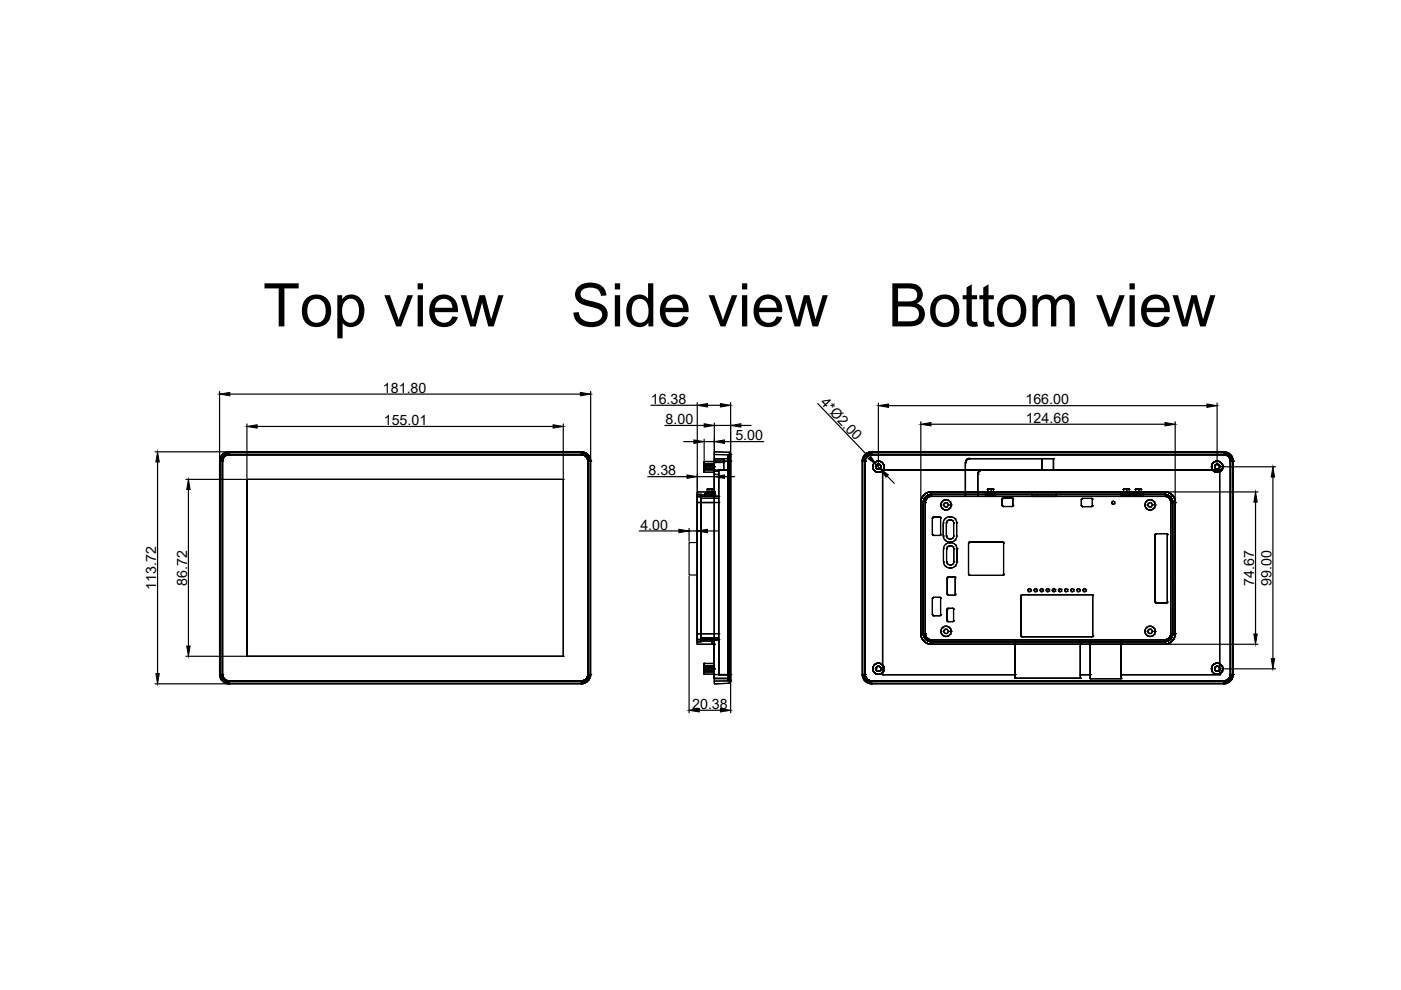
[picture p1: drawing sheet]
<svg xmlns="http://www.w3.org/2000/svg" width="297mm" height="210mm" viewBox="0 0 297 210" stroke-linecap="round" stroke-linejoin="round" font-family="sans-serif">
<defs><g id="words">
<g font-size="12.8">
<text x="55.8" y="69.2">Top view</text>
<text x="121" y="69.2">Side view</text>
<text x="188.3" y="69.2">Bottom view</text>
</g>
<g font-size="3">
<text x="81.2" y="83.2">181.80</text>
<text x="138" y="85.6">16.38</text>
<text x="141.1" y="89.9">8.00</text>
<text x="173.8" y="85.5" transform="rotate(46 173.8 85.5)">4*Ø2.00</text>
<text x="217.4" y="85.7">166.00</text>
<text x="217.5" y="89.7">124.66</text>
<text x="81.4" y="90.1">155.01</text>
<text x="155.9" y="93.3">5.00</text>
<text x="137.5" y="100.7">8.38</text>
<text x="135.8" y="112.3">4.00</text>
<text x="33.1" y="125.1" transform="rotate(-90 33.1 125.1)">113.72</text>
<text x="39.7" y="124.2" transform="rotate(-90 39.7 124.2)">86.72</text>
<text x="265.9" y="124.2" transform="rotate(-90 265.9 124.2)">74.67</text>
<text x="269.6" y="124.2" transform="rotate(-90 269.6 124.2)">99.00</text>
<text x="146.8" y="150.3">20.38</text>
</g>
</g></defs>
<!-- layer: 0 -->
<g fill="none" stroke="#000" stroke-width=".25">
<path d="M32.9 95.8h15.4M33.4 98v44.8M46.6 97.8a1.98 1.98 0 0 1 1.9-2 1.99 1.99 0 0 0-1.9 2M46.6 97.8h.1M46.6 97.8l.1 45.2zM46.6 97.8h.5M46.6 83v14.5M46.6 97.8v45.2M46.7 97.8h.4v45.2h-.4zM46.7 97.8h.1M46.8 96.8l.5 .2M47.1 97.8h.1"/>
<path d="M47.1 97.8v45.2M47.2 97.8h.1M47.2 97.8v45.2v-45.2M47.2 97.8v45.2M47.4 97.1h.1M47.5 96l.3 .5M47.9 96.6h.1M48.5 95.9h.1M48.5 96.3h.1M48.5 95.9h74.8v.4h-74.8zM48.5 96.4h.1M48.5 95.8l74.8 .1z"/>
<path d="M48.5 95.8h.1M48.5 95.8h74.8M48.5 96.3h74.8M48.5 96.4h74.8M48.5 95.8v.5M48.5 96.3a1.43 1.43 0 0 0-1.4 1.5M48.5 95.9a1.87 1.87 0 0 0-1.8 1.9M48.5 96.3a1.49 1.49 0 0 0-1.5 1.5M48.5 96.2a1.56 1.56 0 0 0-1.5 1.6M48.5 96.1a1.62 1.62 0 0 0-1.6 1.7M48.5 96.1a1.68 1.68 0 0 0-1.7 1.7M48.5 96a1.75 1.75 0 0 0-1.7 1.8"/>
<path d="M48.5 95.9a1.81 1.81 0 0 0-1.8 1.9M48.5 96.4a1.34 1.34 0 0 0-1.3 1.4M48.5 95.9a1.89 1.89 0 0 0-1.9 1.9M48.5 95.8a1.92 1.92 0 0 0-1.9 2M48.5 95.8a1.94 1.94 0 0 0-1.9 2M48.7 83.6h74.3M52.4 89.9v11.5M54.5 90.4h62.8M119.4 89.9v11.5M123.3 96.3h.1M123.3 95.9h.1M123.3 95.8h.1"/>
<path d="M123.3 96.4h.1M123.3 96.4h-74.8h74.8M123.3 95.8v.5M123.3 95.9a1.87 1.87 0 0 1 1.8 1.9M123.3 95.8a1.98 1.98 0 0 1 2 2M123.3 96.3a1.43 1.43 0 0 1 1.4 1.5M123.3 96.3a1.49 1.49 0 0 1 1.5 1.5M123.3 96.2a1.56 1.56 0 0 1 1.5 1.6M123.3 96.1a1.62 1.62 0 0 1 1.6 1.7M123.3 96.1a1.68 1.68 0 0 1 1.7 1.7M123.3 96a1.75 1.75 0 0 1 1.7 1.8M123.3 95.9a1.81 1.81 0 0 1 1.8 1.9"/>
<path d="M123.3 95.9a1.89 1.89 0 0 1 1.9 1.9M123.3 95.8a1.9 1.9 0 0 1 1.9 2 1.95 1.95 0 0 0-1.9-2zM123.3 96.4a1.34 1.34 0 0 1 1.3 1.4M123.9 96.6h.1M124.2 96l-.2 .5M124.4 97.1h.1M124.6 97.8h.1M124.6 97.8v45.2M124.7 97.8h.4v45.2h-.4zM124.7 97.8h.1M124.7 97.8h.5M124.7 97.8v45.2"/>
<path d="M125 96.8l-.5 .2M125.1 97.8h.1M125.1 97.8l.1 45.2zM125.2 97.8h.1M125.2 83v14.5M125.2 97.8v45.2M138 85.9h9.8M141 90.2h8.3M145 93.6h2.1M147.8 85.4v18.6M149.3 98.4v1.1zM149.3 97.8v2.4z"/>
<path d="M149.3 99h.1M149.3 99h2.2M149.3 98.5h2.2M149.3 98.7h2.2M149.3 99.3h2.2M149.3 99.5h2.2M149.3 97.8h2.2M149.3 98.3h2.2M149.3 99.7h2.2M149.3 93.1v4.4M149.3 93.6h2.2M150 85.9h2.7"/>
<path d="M151.5 97.8v47.2zM151.5 95.8v2zM151.5 97.8v2.4zM151.5 98.4v1.1zM151.5 99.7h.9v.9h-.9M151.5 97.2h2v.9h-2M151.5 99.7l.9-.1v43.4v-7.3M151.5 97.2h2.8v2.4h-1.9M151.5 97.8h.1M151.5 95.8h.1M151.5 99.7h.1M151.5 97.2h.1"/>
<path d="M151.5 98.1h.1M151.5 99h.1M151.5 97.8h3.4M151.5 95.8l3.2 .1M151.5 96.4h3.2M151.5 99.9h.9M151.5 89.7v7.8h2M151.5 90.2h3.4M152.4 99.6v43.4v-7.3M152.4 99.7h.1M152.4 99.6h.1M153.5 98.1v1.5h-1.1v5.7"/>
<path d="M153.5 97.2v2.4M153.5 97.2h.8v2.4h-.8M153.5 97.2h.1M153.5 98.1h.1M153.5 99.6h.1M153.6 93.6h8.3M154.3 97.2h.1M154.3 99.6h-1.9h1.9M154.3 96.4v47.9zM154.3 99.6h.1M154.3 97.8h.1M154.3 96.4h.1"/>
<path d="M154.7 95.9v49l.2-.4-.2 .4v-1.9h.2v1.5v-1.5h-.2v-45.2h.2v45.2v-45.2h-.2v-1.9l.2 .4v1.5v-1.5zM154.7 95.9h.1M154.7 97.8h.1M154.9 96.3h.1M154.9 96.4v47.9zM154.9 96.4h-.6h.6M154.9 96.7l-.2-.3 .2 .3M154.9 96.8h-.6h.6M154.9 97.8h.1M154.9 96.4h.1M154.9 85.4v10.8M157.1 90.2h2.1"/>
<path d="M173.4 85.6l10.9 11.4M182.8 97.8h.1M182.8 97.8l.1 45.2zM182.8 97.8v45.2M182.8 97.8h.6M182.9 97.8h.5v45.2h-.5zM182.9 97.8h.1M183.1 96.8l.4 .2M183.4 97.8h.1M183.4 97.8v45.2M183.4 96.4l.9-.5h.5a1.89 1.89 0 0 0-1.9 1.9v-.6zM183.4 97.8v45.2v-45.2"/>
<path d="M183.6 97.1h.1M183.8 96l.3 .5M184.1 96.6h.1M184.8 95.8h.1M184.8 95.9h.1M184.8 96.3h.1M184.8 95.9h74.7v.4h-74.7zM184.8 96.4h.1M184.8 95.8l74.7 .1zM184.8 95.8h74.7M184.8 95.8v.5M184.8 96.3h74.7"/>
<path d="M184.8 96.4h74.7M184.8 95.8a1.98 1.98 0 0 0-2 2M184.8 96.3a1.43 1.43 0 0 0-1.4 1.5M184.8 95.9a1.87 1.87 0 0 0-1.9 1.9M184.8 96.3a1.49 1.49 0 0 0-1.5 1.5M184.8 96.2a1.56 1.56 0 0 0-1.6 1.6M184.8 96.1a1.62 1.62 0 0 0-1.6 1.7M184.8 96.1a1.68 1.68 0 0 0-1.7 1.7M184.8 96a1.75 1.75 0 0 0-1.8 1.8M184.8 95.9a1.81 1.81 0 0 0-1.8 1.9M184.8 96.4a1.34 1.34 0 0 0-1.4 1.4M185 99h.1"/>
<path d="M185.5 99.9h.1M185.5 98h.1M185.7 99h.1M185.9 98.6l.7 .8M185.9 99.4h.1M185.9 98.5h.1M186.2 85.5v13.2M186.3 99.5h.1M186.3 98.4h.1M186.5 97.8h.1M186.7 99.2h.1M186.7 98.7h.1"/>
<path d="M187.1 99.6h.1M187.1 99.6h33.8zM187.1 99.6h33.8v-2.4h2.5v2.4h35.2v43.4h-21v.9h-6.5v-.9h-2v.8h-13.9v-.8h-28.1zM187.1 99.6v43.4v-43.4M187.3 99.5h.1M187.3 98.5h.1M188.4 86h67.5M195.2 89.4v16.9M197.4 90h49.6M204.7 98.1v6.2h-7.2M204.7 98.1h.1M204.7 98.1v7.2z"/>
<path d="M204.7 99.6h.1M204.8 97.7h.1M205.1 97.3h.1M205.6 97.2h17.8v2.5h-15.2M205.6 97.2h.1M205.6 97.2h17.8zM205.6 97.2h15.3M205.6 97.2a.86 .86 0 0 0-.9 .9M207.7 99.8h.1M208.2 99.7h.1M208.2 99.7h15.2M208.2 99.7a.86 .86 0 0 0-.9 .8"/>
<path d="M220.9 97.2v2.4h-16.2v-1.5M220.9 99.6h.1M220.9 99.6v-2.4v2.4M220.9 97.2h.1M223.4 97.2h.1M223.4 99.7h.1M223.4 99.7l35.2-.1v43.4h-21v-7.3h9.3M223.4 99.6h.1M223.4 97.2v2.5zM223.4 99.7h-15.2h15.2M223.4 99.6h35.2zM249.2 89.4v16.9"/>
<path d="M256.9 99h.1M257.3 99.9h.1M257.3 98h.1M257.5 99h.1M257.7 99.4h.1M257.7 98.5h.1M258 85.5v13.2M258.2 99.5h.1M258.2 98.4h.1M258.3 97.8h.1M258.3 99h12.1M258.5 99.2h.1"/>
<path d="M258.5 98.7h.1M258.6 99.6h.1M259.1 99.5h.1M259.1 98.5h.1M259.5 95.8h.1M259.5 96.3h.1M259.5 95.9h.1M259.5 96.4h.1M259.5 96.4h-74.7h74.7M259.5 95.8v.5M259.5 96.3a1.43 1.43 0 0 1 1.4 1.5M259.5 96.3a1.49 1.49 0 0 1 1.5 1.5"/>
<path d="M259.5 96.2a1.56 1.56 0 0 1 1.6 1.6M259.5 96.1a1.62 1.62 0 0 1 1.6 1.7M259.5 96.1a1.68 1.68 0 0 1 1.7 1.7M259.5 96a1.75 1.75 0 0 1 1.7 1.8M259.5 95.9a1.81 1.81 0 0 1 1.8 1.9M259.5 95.9a1.8 1.8 0 0 1 1.9 1.9 1.89 1.89 0 0 0-1.9-1.9zM259.5 96.4a1.34 1.34 0 0 1 1.3 1.4M259.5 95.8a1.98 1.98 0 0 1 2 2M259.5 95.9a1.87 1.87 0 0 1 1.9 1.9M260.2 96.6h.1M260.5 96l-.3 .5M260.7 97.1h.1"/>
<path d="M260.8 97.8h.1M260.8 97.8v45.2M260.9 97.8h.5v45.2h-.5zM260.9 97.8h.1M260.9 97.8h.6M260.9 97.8v45.2M261.2 96.8l-.5 .2M261.4 97.8h.1M261.4 97.8l.1 45.2zM261.5 97.8h.1M261.5 97.8v45.2M39.4 101.6h12.7"/>
<path d="M39.9 103.8v33.2M52.4 101.6v37.5v-37.5h67zM52.4 101.6h.1M119.4 101.6v37.5v-37.5M119.4 101.6h.1M135.5 112.6h8.4M137.3 101.1h8.4M146.1 112v2.8M146.1 112.6h1.7M147.8 104.3v32.3zM147.8 104.3h.1M147.8 104.8v1.7z"/>
<path d="M147.8 106.5v29.6v-29.6h.8M147.8 104.8h.8h-.8M147.8 106.5h3.7v27.8M147.8 104.3h3.7v2.2M147.8 105.3h.8h-.8M147.8 106.5h.1M147.8 104.8h.1M147.8 115h-1.7v6.9h1.7M147.8 104.3h3.7M147.8 106.5h3.7M147.8 105h3.7M147.8 104.3v32.3"/>
<path d="M147.8 101.1h3.7M148.6 104.8v31.3zM148.6 105.3h.1M148.6 106.5h3.8v27.8h-3.8M148.6 106.5h3.8v27.9M148.6 104.8h.1M148.6 106.5h.1M148.6 105.6h3.8M149.3 100.1h2.2M149.4 105.3h2.2zM149.4 104.6h2.2h-2.2v.7zM149.4 104.6h2.2h-2.2v.7"/>
<path d="M149.4 105.3h.1M149.4 104.6h.1M149.4 105.2h2.3zM149.4 104.6h2.3zM149.4 104.7h2.2zM149.5 104.7v.2M149.5 105.1h2zM149.6 105.3v-.7v.7M149.7 105.1h1.7zM149.7 104.9l.1 .2M149.8 104.3h1.4h-1.4v.3h1.4h-1.4h1.4h-1.4v-.3h1.4h-1.4h1.4h-1.4v.3h1.4h-1.4M149.8 104.6h.1"/>
<path d="M149.8 104.3h.1M149.9 103.8h1.3zM149.9 104.7h1.3zM150 103.6h1zM150 112.6h2.2M150 103.6l-.1 .2v1.1M150.2 103.6l-.1 1.1M150.5 104.9h1.1M150.5 104.9h-1.1h2.2M150.5 103.6h.1M150.5 103.8h.1M150.5 104.7h.1"/>
<path d="M150.5 104.9h.1M150.5 103.6v1.3M150.6 105.3h.8h-.8M150.6 104.3h.8h-.8v1zM150.6 104.3h.1M150.6 105.3h.1M150.8 103.6l.1 1.1M150.9 104.6v.7M150.9 104.9l-.1 .2M151 103.6l.1 .2v1.5M151.1 104.3h.1M151.1 105.3h.1"/>
<path d="M151.2 104.7v.2M151.4 105.1h.1M151.4 104.3v1v-1M151.4 105.3h.1M151.5 104.3v-7.1v46.7v-7.3M151.5 104.3h-.4v1M151.5 106.5h.1M151.5 104.3h.1M151.5 100.6h.1M151.5 100.5v3.5M151.6 104.7v.2M151.6 104.9h.1"/>
<path d="M151.6 104.9l-.2 .2M152.4 105.3h-3.8h3.8v1.2M152.4 105.3v1.2M152.4 106.5h.1M152.4 105.3h.1M152.4 100.6h.1M152.4 100.6v4.7M153.6 101.1h2.2M186.5 100.1h.1M188.1 100.9l1.5 1.6M195.2 106.5h.1M195.2 106.5v27.9v-27.9"/>
<path d="M195.2 106.5v27.9M195.5 105.4h.1M195.7 106.5h.1M195.7 106.5v27.9M195.8 106.5v27.9zM195.8 106.5h.1M196 105.7h.1M196.2 106.5h.1M196.2 106.5v27.9M196.3 105.4h.1M196.3 105.9h.1M196.3 104.6h.1"/>
<path d="M196.6 105h.1M196.8 105.4h.1M197.5 104.8h.1M197.5 105.3h.1M197.5 104.3h.1M197.5 104.8h49.4h-49.4M197.5 105.3h49.4zM197.5 104.3h49.4zM197.5 104.9h49.4zM197.5 104.9h.1M197.5 104.8h49.4M197.5 105.3h49.4"/>
<path d="M197.5 104.3h49.4M197.5 104.3a2.25 2.25 0 0 0-2.3 2.2M197.5 104.9a1.68 1.68 0 0 0-1.7 1.6M197.5 104.8a1.73 1.73 0 0 0-1.7 1.7M197.5 105.2a1.3 1.3 0 0 0-1.3 1.3M197.7 109.8v3.5zM197.7 109.8h.1M197.7 113.3h.1M197.7 113.3l.2 .2M197.7 109.7h.1M197.7 113.5h.1M197.9 113.5h1.3h-1.3"/>
<path d="M197.9 109.6h1.3zM197.9 113.5h.1M197.9 109.6h.1M197.9 109.6l-.2 .2M199.2 109.6h.1M199.2 113.5h.1M199.2 109.6l.2 .2M199.4 113.5h.1M199.4 109.7h.1M199.4 109.8v3.5zM199.4 113.3h.1M199.4 109.8h.1"/>
<path d="M199.4 113.3l-.2 .2M199.5 107.1h.1M199.7 107.7h.1M199.7 106.4h.1M200 113.7h.1M200 113.7v-2.8v2.8M200 110.9h.1M200 113.6a1.28 1.28 0 0 0 1.3 1.3M200 119.1h.1M200 119.1v-2.7v2.7M200 116.4h.1M200.1 119.1a1.28 1.28 0 0 0 1.2 1.3"/>
<path d="M200.2 107.3h.1M200.2 106.8h.1M200.2 108.1h.1M200.2 106h.1M200.4 114.5h.1M200.4 110h.1M200.4 115.5h.1M200.6 113.7h.1M200.6 110.9v2.8M200.6 110.9h.1M200.7 113.6a.62 .62 0 0 0 .6 .7M200.7 119.1h.1"/>
<path d="M200.7 116.4v2.7M200.7 116.4h.1M200.7 119.1a.62 .62 0 0 0 .6 .7M200.7 107.5h.1M200.7 106.6h.1M200.8 110.4h.1M200.8 114.1h.1M200.9 119.6h.1M200.9 115.9h.1M200.9 108.1h.1M200.9 106h.1M201 107.1h.1"/>
<path d="M201.3 109.6h.1M201.3 109.6h.3h-.3M201.3 110.3h.3M201.3 114.3h.3M201.3 110.3h.1M201.3 114.3h.1M201.3 114.9h.1M201.3 109.6a1.28 1.28 0 0 0-1.3 1.3M201.3 110.2a.62 .62 0 0 0-.6 .7M201.3 115.1h.1M201.3 115.1h.3h-.3M201.3 119.8h.3"/>
<path d="M201.3 115.7h.1M201.3 115.7h.3M201.3 119.8h.1M201.3 115.1a1.28 1.28 0 0 0-1.2 1.3M201.3 115.7a.62 .62 0 0 0-.6 .7M201.5 107.7h.1M201.5 106.4h.1M201.6 114.9h-.3h.3M201.6 114.3h.1M201.6 110.3h.1M201.6 109.6h.1M201.6 114.9h.1"/>
<path d="M201.6 109.6a1.28 1.28 0 0 1 1.2 1.3M201.6 110.2a.62 .62 0 0 1 .6 .7M201.6 119.8h.1M201.6 115.7h.1M201.6 115.1h.1M201.6 115.1a1.28 1.28 0 0 1 1.3 1.3M201.6 115.7a.62 .62 0 0 1 .6 .7M201.6 107.1h.1M202 110.4h.1M202 114.1h.1M202 119.6h.1M202 115.9h.1"/>
<path d="M202.2 110.9h.1M202.2 110.9v2.8M202.2 113.7h.1M202.2 113.6a.62 .62 0 0 1-.6 .7M202.2 116.4h.1M202.2 119.1h.1M202.2 116.4v2.7M202.2 119.1a.62 .62 0 0 1-.6 .7M202.5 110h.1M202.5 114.5h.1M202.5 115.5h.1M202.8 110.9h.1"/>
<path d="M202.8 110.9v2.8v-2.8M202.8 113.7h.1M202.8 113.6a1.28 1.28 0 0 1-1.2 1.3M202.9 116.4h.1M202.9 116.4v2.7v-2.7M202.9 119.1a1.28 1.28 0 0 1-1.3 1.3M202.9 119.1h.1M204.7 105.3h.1M204.7 104.3h.1M204.7 104.3h2.6v1h-2.6zM204.7 105.3v-5.7h-17.6v43.4h28.1v-7.3h-17.7M205.3 115.2v6.6z"/>
<path d="M205.3 115.2h.1M205.4 115h.1M205.6 114.9h.1M205.6 114.9l-.3 .3M207.3 105.3h.1M207.3 100.6v3.7h39.6M207.3 100.6h.1M207.3 104.3h.1M207.3 100.6v4.7zM207.3 100.6v4.7h39.6M207.4 100.1h.1M208.8 105.3h2.3z"/>
<path d="M208.8 104.6h2.3zM208.9 104.9l.2 .2M208.9 105.1h2.1zM209.1 105.1h1.7zM209.1 104.9v-.2v.2M209.3 104.3h1.4zM209.3 104.7h1.3zM209.3 104.9l.2 .2M209.4 104.7v-.9v.9M209.5 103.6h1zM209.5 103.6l-.1 .2 .1-.2M210 105.3h.1"/>
<path d="M210 104.3h.1M210 104.9h.1M210 105.1h.1M210.1 103.6l.1 1.1zM210.3 104.7v.2M210.5 103.6l.1 .2h-1.3h1.3v.9M210.5 103.6h.1M210.6 103.8h.1M210.6 104.7h.1M210.6 104.9l-.1 .2M211 104.9l-.2 .2M211 104.9h-1v.2"/>
<path d="M211 104.7h-2.1h2.1v.2h-2.1h1.1M211 104.9h.1M211 104.7h.1M212.5 105.8v1.4zM212.5 105.8h.1M212.5 107.2h.1M212.5 107.2l.2 .2M212.5 107.3h.1M212.5 105.6h.1M212.6 114.9h-7h7M212.6 114.9h.1M212.6 114.9l.2 .3"/>
<path d="M212.7 107.4h1.8h-1.8M212.7 105.6h1.8zM212.7 105.6h.1M212.7 107.4h.1M212.7 105.6l-.2 .2M212.7 115h.1M212.8 115.2v6.6zM212.8 115.2h.1M214.5 105.6h.1M214.5 107.4h.1M214.5 105.6l.3 .2M214.7 105.6h.1"/>
<path d="M214.7 107.3h.1M214.7 105.8v1.4zM214.7 107.2h.1M214.7 105.8h.1M214.8 107.2l-.3 .2M218.7 105.3h5.2h-5.2M218.7 105.3h.1M218.7 104.3h5.2v1h-5.2zM218.7 104.3v1zM218.7 104.3h.1M218.7 104.3h5.2h-5.2M223.9 105.3h.1"/>
<path d="M223.9 104.3h.1M223.9 104.3v1zM229.3 105.9v1.3zM229.3 105.9h.1M229.3 107.2h.1M229.3 107.2l.2 .2M229.3 107.4h.1M229.3 105.7h.1M229.5 107.4h1.9zM229.5 107.4h.1M229.5 105.7h1.9zM229.5 105.7h.1"/>
<path d="M229.5 105.7l-.2 .2M231.4 105.7h.1M231.4 107.4h.1M231.4 105.7l.2 .2M231.5 107.4h.1M231.5 105.7h.1M231.6 107.2v-1.3v1.3M231.6 107.2h.1M231.6 105.9h.1M231.6 107.2l-.2 .2M235.7 106.6h.1M235.9 106.3h.1"/>
<path d="M235.9 106.9h.1M236.2 106.4h.1M236.2 106.8h.1M237.6 105.3h2.3zM237.6 104.6h2.3zM237.7 105.1h2zM237.7 104.9l.2 .2M237.9 104.9v-.2v.2M237.9 105.1h1.7zM238 104.6h1.4zM238 104.3h1.4zM238.1 104.7h1.3z"/>
<path d="M238.1 104.9l.1 .2M238.2 103.6h1.1zM238.2 104.7v-.9v.9M238.3 103.6l-.1 .2 .1-.2M238.7 105.3h.1M238.7 104.3h.1M238.7 104.9h.1M238.7 105.1h.1M238.9 103.6v1.1zM239.1 104.7v.2M239.3 103.6l.1 .2h-1.3h1.3v.9M239.3 103.6h.1"/>
<path d="M239.4 104.9l-.2 .2M239.4 103.8h.1M239.4 104.7h.1M239.8 104.9l-.2 .2M239.8 104.9h-1.1v.2M239.8 104.7h-2.2h2.2v.2h-2.2h1.1M239.8 104.9h.1M239.8 104.7h.1M240.2 105.3h2.2zM240.2 104.6h2.2zM240.3 104.9l.2 .2M240.3 105.1h2z"/>
<path d="M240.4 105.2h1.8zM240.4 104.9v-.2v.2M240.6 104.3h1.4zM240.7 104.7h1.2zM240.7 104.9l.1 .2M240.8 104.7v-.9v.9M240.8 103.6h1zM240.9 103.6l-.1 .2 .1-.2M241.3 105.3h.1M241.3 104.3h.1M241.3 104.9h.1M241.3 105.2h.1"/>
<path d="M241.5 103.6v1.1zM241.6 104.7v.2M241.8 103.6l.1 .2h-1.2h1.2v.9M241.8 103.6h.1M241.9 103.8h.1M241.9 104.7h.1M241.9 104.9l-.1 .2M242.3 104.9l-.2 .2M242.4 104.9h-1.1v.3M242.4 104.7h-2.2h2.2v.2h-2.2h1.1M242.4 104.9h.1M242.4 104.7h.1"/>
<path d="M242.7 107.1h.1M243 107.7h.1M243 106.4h.1M243.4 107.3h.1M243.4 106.8h.1M243.5 108.1h.1M243.5 106h.1M244 107.5h.1M244 106.6h.1M244.2 108.1h.1M244.2 106h.1M244.3 107.1h.1"/>
<path d="M244.7 107.7h.1M244.7 106.4h.1M244.9 113.4v14.2zM244.9 113.4h.1M244.9 107.1h.1M244.9 113.2h.1M245.1 113.1h2.2zM245.1 113.1h.1M245.1 113.1l-.2 .3M246.9 104.8h.1M246.9 105.3h.1M246.9 104.3h.1"/>
<path d="M246.9 104.9h.1M246.9 104.3a2.25 2.25 0 0 1 2.3 2.2M246.9 104.8a1.73 1.73 0 0 1 1.8 1.7M246.9 104.9a1.68 1.68 0 0 1 1.7 1.6M246.9 105.2a1.3 1.3 0 0 1 1.3 1.3M247.2 104.3h19.5M247.3 113.1h.1M247.3 113.1l.2 .3M247.4 113.2h.1M247.5 113.4v14.2v-14.2M247.5 113.4h.1M247.8 105.6h.1"/>
<path d="M248.1 105.4h.1M248.1 105.3h.1M248.2 106.5h.1M248.2 106.5v27.8v-27.8M248.2 106.5v27.8M248.5 105h.1M248.6 106.5v27.8zM248.6 106.5h.1M248.6 106.5l.1 27.8-.1-27.8M248.6 106.5l.1 27.8M249.2 106.5h.1M249.2 106.5v27.8"/>
<path d="M258.3 100.1h.1M266.2 106.5v27.9M269.9 101.1v38.6M39.4 139.1h12.7M52.4 139.1h.1M119.4 139.1h-67h67M119.4 139.1h.1M146.1 122.2v28.9M147.8 136.6h3.7zM147.8 134.3h3.7v2.3M147.8 136.1h.8h-.8M147.8 135.6h.8h-.8"/>
<path d="M147.8 134.3h.1M147.8 136.6h.1M147.8 134.4h.1M147.8 136.1h.1M147.8 134.4h3.7M147.8 134.3h.8M147.8 135.9h3.7M148.6 134.4h3.8v1.3M148.6 134.3h.1M148.6 136.1h.1M148.6 134.4h.1M148.6 135.7h.1"/>
<path d="M151 136.6v-.9v.9M151 135.7v.9v-.9M151 135.7h.1M151 136.6h.1M151.5 136.6h.1M151.5 134.3h.1M151.5 134.4h.1M152.4 134.3v1.4h-3.8h3.8M152.4 135.7v7.3v-7.3M152.4 135.3h-3.8h3.8M152.4 134.3h.1M152.4 135.7h.1"/>
<path d="M152.4 134.4h.1M195.2 134.3a2.25 2.25 0 0 0 2.3 2.3M195.2 134.4h.1M195.7 134.4h.1M195.7 134.4v-27.9v27.9M195.8 134.3a1.73 1.73 0 0 0 1.7 1.8M195.8 134.4h.1M195.8 134.3a1.68 1.68 0 0 0 1.7 1.7M195.9 135.9h.1M196.2 134.3a1.3 1.3 0 0 0 1.3 1.4M196.2 134.4h.1M196.2 134.4v-27.9v27.9"/>
<path d="M196.2 135.6h.1M196.3 135.5h.1M196.6 135.3h.1M197.5 136.1h.1M197.5 135.7h.1M197.5 135.7h49.4zM197.5 136.6h.1M197.5 136.6h49.4zM197.5 136h49.4zM197.5 136h.1M197.5 136.1h49.4M197.5 135.7h49.4"/>
<path d="M197.5 136.6h49.4M197.7 126.9v3.4zM197.7 126.9h.1M197.7 130.3h.1M197.7 130.3l.2 .2M197.7 130.5h.1M197.7 126.7h.1M197.9 130.5h1.3h-1.3M197.9 126.7h1.3zM197.9 126.7h.1M197.9 130.5h.1M197.9 126.7l-.2 .2"/>
<path d="M199.2 126.7h.1M199.2 130.5h.1M199.2 126.7l.2 .2M199.4 126.7h.1M199.4 130.5h.1M199.4 126.9v3.4zM199.4 130.3h.1M199.4 126.9h.1M199.4 130.3l-.2 .2M199.5 133.9h.1M199.7 134.5h.1M199.7 133.2h.1"/>
<path d="M200.2 134.1h.1M200.2 133.6h.1M200.2 134.9h.1M200.2 132.8h.1M200.4 120.1h.1M200.7 134.3h.1M200.7 133.4h.1M200.8 129.2v2.4zM200.8 129.2h.1M200.8 131.6h.1M200.8 131.6l.2 .2M200.8 122.5v3.5v-3.5"/>
<path d="M200.8 122.5h.1M200.8 126h.1M200.8 126l.2 .2M200.8 131.7h.1M200.8 129h.1M200.9 122.4h.1M200.9 126.1h.1M200.9 134.9h.1M200.9 132.8h.1M201 131.8h.9zM201 131.8h.1M201 129h.9z"/>
<path d="M201 129h.1M201 129l-.2 .2M201 122.3h1.3zM201 126.2h1.3zM201 126.2h.1M201 122.3h.1M201 122.3l-.2 .2M201 133.9h.1M201.3 120.4h.1M201.5 134.5h.1M201.5 133.2h.1M201.6 120.4h-.3h.3"/>
<path d="M201.6 120.4h.1M201.6 133.9h.1M201.9 129h.1M201.9 131.8h.1M201.9 129l.3 .2M202.1 131.7h.1M202.1 129h.1M202.2 131.6v-2.4v2.4M202.2 131.6h.1M202.2 129.2h.1M202.2 131.6l-.3 .2M202.3 122.3h.1"/>
<path d="M202.3 126.2h.1M202.3 122.3l.3 .2M202.5 122.4h.1M202.5 126.1h.1M202.5 120.1h.1M202.5 122.5v3.5zM202.5 126h.1M202.5 122.5h.1M202.6 126l-.3 .2M205.3 121.8l.3 .2M205.3 121.8h.1M205.4 121.9h.1"/>
<path d="M205.6 122h7zM205.6 122h.1M212.6 122h.1M212.7 121.9h.1M212.8 121.8h.1M212.8 121.8l-.2 .2M215.2 135.7h.1M215.2 136.6h.1M215.2 136.6v7.2h13.9v-7.2h2v7.3h6.5v-7.3h9.3M215.2 135.7h13.9v.9h-13.9zM215.2 135.7v8.1zM216.5 134.8l.1 .2"/>
<path d="M216.5 126.3h.1M216.5 126.3v8.5v-8.5M216.5 134.8h.1M216.5 126.1h.1M216.5 135h.1M216.6 135h.1M216.6 135h14.9h-14.9M216.6 126.1h.1M216.6 126.1l-.1 .2M217.9 125.2h.1M218.1 125.4h.1M218.1 124.8h.1"/>
<path d="M218.5 125.3h.1M218.5 125h.1M219.2 125.2h.1M219.4 125.4h.1M219.4 124.8h.1M219.8 125.3h.1M219.8 125h.1M220.5 125.2h.1M220.7 125.4h.1M220.7 124.8h.1M221.1 125.3h.1M221.1 125h.1"/>
<path d="M221.8 125.2h.1M222 125.4h.1M222 124.8h.1M222.4 125.3h.1M222.4 125h.1M223.1 125.2h.1M223.3 125.4h.1M223.3 124.8h.1M223.7 125.3h.1M223.7 125h.1M224.4 125.2h.1M224.6 125.4h.1"/>
<path d="M224.6 124.8h.1M225 125.3h.1M225 125h.1M225.7 125.2h.1M225.9 125.4h.1M225.9 124.8h.1M226.3 125.3h.1M226.3 125h.1M227 125.2h.1M227.2 125.4h.1M227.2 124.8h.1M227.6 125.3h.1"/>
<path d="M227.6 125h.1M228.3 125.2h.1M228.5 125.4h.1M228.5 124.8h.1M228.9 125.3h.1M228.9 125h.1M229.1 135.7h.1M229.1 136.6h.1M229.1 135.7h2v7.3h-2zM229.1 135.7v8.1zM229.6 125.2h.1M229.8 125.4h.1"/>
<path d="M229.8 124.8h.1M230.2 125.3h.1M230.2 125h.1M231.1 135.7h.1M231.1 136.6h.1M231.1 135.7h6.5v.9h-6.5zM231.1 135.7v8.2zM231.5 126.1h.1M231.5 126.1h-14.9h14.9M231.5 135h.1M231.5 126.1l.2 .2M231.6 126.1h.1"/>
<path d="M231.6 135h.1M231.7 134.8v-8.5v8.5M231.7 134.8h.1M231.7 126.3h.1M231.7 134.8l-.2 .2M237.6 135.7h.1M237.6 136.6h.1M237.6 135.7v8.2zM242.7 133.9h.1M243 134.5h.1M243 133.2h.1M243.4 134.1h.1"/>
<path d="M243.4 133.6h.1M243.5 134.9h.1M243.5 132.8h.1M244 134.3h.1M244 133.4h.1M244.2 134.9h.1M244.2 132.8h.1M244.3 133.9h.1M244.7 134.5h.1M244.7 133.2h.1M244.9 127.6h.1M244.9 127.6l.2 .2"/>
<path d="M244.9 133.9h.1M244.9 127.8h.1M245.1 127.9h.1M246.9 136.1h.1M246.9 135.7h.1M246.9 136.6h.1M246.9 136.1h-49.4h49.4M246.9 136h.1M247.2 136.6h19.5M247.3 127.9h.1M247.3 127.9h-2.2h2.2M247.4 127.8h.1"/>
<path d="M247.5 127.6l-.2 .2M247.5 127.6h.1M247.6 135.5h.1M247.8 135.8h.1M248 135h.1M248 136.3h.1M248.1 135.5h.1M248.2 134.3h.1M248.2 134.3a1.3 1.3 0 0 1-1.3 1.3M248.4 135.2h.1M248.6 134.3h.1M248.6 134.3a1.68 1.68 0 0 1-1.7 1.7"/>
<path d="M248.7 134.3a1.73 1.73 0 0 1-1.8 1.8M248.7 134.3h.1M248.9 135.5h.1M249.2 134.3h.1M249.2 134.3v-27.8v27.8M249.2 134.3a2.25 2.25 0 0 1-2.3 2.3M32.9 145h15.4M46.6 143h.1M46.6 143h.5M46.6 143a1.98 1.98 0 0 0 1.9 2M46.6 143a1.96 1.96 0 0 0 1.9 2M46.6 143a1.94 1.94 0 0 0 1.9 1.9"/>
<path d="M46.6 143a1.88 1.88 0 0 0 1.9 1.9 1.89 1.89 0 0 1-1.9-1.9M46.7 143a1.87 1.87 0 0 0 1.8 1.9M46.7 143h.1M46.7 143a1.81 1.81 0 0 0 1.8 1.8M46.8 143a1.75 1.75 0 0 0 1.7 1.8M46.8 143a1.68 1.68 0 0 0 1.7 1.7M46.9 143a1.62 1.62 0 0 0 1.6 1.6M47 143a1.56 1.56 0 0 0 1.5 1.6M47 143a1.49 1.49 0 0 0 1.5 1.5M47.1 143h.1M47.1 143a1.43 1.43 0 0 0 1.4 1.4M47.2 143h.1"/>
<path d="M47.2 143a1.34 1.34 0 0 0 1.3 1.3M47.3 143.7l-.5 .3M47.4 143.7h.1M47.8 144.3l-.3 .4M47.9 144.2h.1M48.5 144.5h74.8v.4h-74.8zM48.5 144.5h.1M48.5 144.5v.4M48.5 144.9h.1M48.5 144.9l74.8 .1zM48.5 145h.1M48.5 144.3h.1"/>
<path d="M48.5 144.3h74.8h-74.8M48.5 145h74.8M48.5 144.5h74.8M48.5 144.3h74.8M48.5 144.9v.1M123.3 144.5h.1M123.3 144.9h.1M123.3 145h.1M123.3 144.3h.1M123.3 144.5v.5M123.9 144.2h.1M124 144.3l.2 .4"/>
<path d="M124.4 143.7h.1M124.5 143.7l.5 .3M124.6 143h.1M124.6 143v-45.2v45.2M124.6 143a1.34 1.34 0 0 1-1.3 1.3M124.7 143h.1M124.7 143h.5M124.7 143a1.43 1.43 0 0 1-1.4 1.4M124.8 143a1.49 1.49 0 0 1-1.5 1.5M124.8 143a1.56 1.56 0 0 1-1.5 1.6M124.9 143a1.62 1.62 0 0 1-1.6 1.6M125 143a1.68 1.68 0 0 1-1.7 1.7"/>
<path d="M125 143a1.75 1.75 0 0 1-1.7 1.8M125.1 143a1.81 1.81 0 0 1-1.8 1.8M125.1 143h.1M125.1 143a1.87 1.87 0 0 1-1.8 1.9M125.2 143a1.93 1.93 0 0 1-1.9 1.9 1.95 1.95 0 0 0 1.9-1.9 2.01 2.01 0 0 1-1.9 2 1.98 1.98 0 0 0 2-2M125.2 143h.1M148.3 150.6h4.4M149.3 141.3v1zM149.3 140.6v2.4zM149.3 141.8h.1M149.3 141.8h2.2M149.3 141.3h2.2"/>
<path d="M149.3 141.5h2.2M149.3 142.1h2.2M149.3 142.3h2.2M149.3 140.7h2.2M149.3 141.1h2.2M149.3 142.5h2.2M149.3 142.9h2.2M151.5 140.6v2.4zM151.5 141.3v1zM151.5 143.8h.1M151.5 143h.1M151.5 145h.1"/>
<path d="M151.5 141.8h.1M151.5 143.9h.1M151.5 143h3.4M152.4 143h1.9v.8v-.8zM152.4 143h1.9v.9h-2.8M152.4 143h1.9v-43.4v43.4M152.4 143h.1M154.3 143.8h-2.8h2.8M154.3 143h-1.9h1.9M154.3 143v.9h-2.8M154.3 143.9h.1M154.3 143.8h.1"/>
<path d="M154.3 143h.1M154.3 144.3h.1M154.3 144.3h.6M154.3 144h.6M154.7 144.9l-3.2 .1 3.2-.1M154.7 144.9h.1M154.7 143h.1M154.7 144.3l-3.2 .1M154.9 144l-.2 .3 .2-.3M154.9 144.5h.1M154.9 143h.1M154.9 144.3h.1"/>
<path d="M154.9 144.6v6.5M182.8 143a1.98 1.98 0 0 0 2 2M182.8 143h.1M182.8 143h.6M182.8 143a1.94 1.94 0 0 0 2 1.9M182.9 143a1.89 1.89 0 0 0 1.9 1.9 1.85 1.85 0 0 1-1.9-1.9zM182.9 143a1.87 1.87 0 0 0 1.9 1.9M182.9 143h.1M183 143a1.81 1.81 0 0 0 1.8 1.8M183 143a1.75 1.75 0 0 0 1.8 1.8M183.1 143a1.68 1.68 0 0 0 1.7 1.7M183.2 143a1.62 1.62 0 0 0 1.6 1.6"/>
<path d="M183.2 143a1.56 1.56 0 0 0 1.6 1.6M183.3 143a1.49 1.49 0 0 0 1.5 1.5M183.4 143a1.43 1.43 0 0 0 1.4 1.4M183.4 143h.1M183.4 143a1.34 1.34 0 0 0 1.4 1.3M183.5 143.7l-.4 .3M183.6 143.7h.1M184.1 144.3l-.3 .4M184.1 144.2h.1M184.8 145h.1M184.8 144.5h74.7v.4h-74.7zM184.8 144.5h.1"/>
<path d="M184.8 144.5v.4M184.8 144.9h.1M184.8 144.9l74.7 .1zM184.8 144.3h.1M184.8 144.3h74.7h-74.7M184.8 145h74.7M184.8 144.9v.1M184.8 144.5h74.7M184.8 144.3h74.7M185 141.8h.1M185.5 142.7h.1M185.5 140.9h.1"/>
<path d="M185.7 141.8h.1M185.9 142.2h.1M185.9 141.4h.1M186.3 142.3h.1M186.3 141.3h.1M186.5 143h.1M186.5 140.6h.1M186.7 142h.1M186.7 141.6h.1M187.1 143h.1M187.1 143h28.1zM187.3 142.3h.1"/>
<path d="M187.3 141.3h.1M215.2 143.8h13.9h-13.9M215.2 143.8h.1M215.2 143h.1M229.1 143.8h.1M229.1 143h.1M229.1 143h2zM231.1 143.9h.1M231.1 143h.1M237.6 143.9h.1M237.6 143h.1M237.6 143.9h-6.5h6.5"/>
<path d="M237.6 143h21zM256.9 141.8h.1M257.3 142.7h.1M257.3 140.9h.1M257.5 141.8h.1M257.7 142.2h.1M257.7 141.4h.1M258.2 142.3h.1M258.2 141.3h.1M258.3 143h.1M258.3 140.6h.1M258.3 141.8h12.1"/>
<path d="M258.5 142h.1M258.5 141.6h.1M258.6 143h.1M258.6 143v-43.4v43.4M259.1 142.3h.1M259.1 141.3h.1M259.5 145h.1M259.5 144.5h.1M259.5 144.9h.1M259.5 144.3h.1M259.5 144.5v.5M259.5 144.9a1.93 1.93 0 0 0 1.9-1.9 1.88 1.88 0 0 1-1.9 1.9z"/>
<path d="M260.2 144.2h.1M260.2 144.3l.3 .4M260.7 143.7h.1M260.7 143.7l.5 .3M260.8 143a1.34 1.34 0 0 1-1.3 1.3M260.8 143h.1M260.8 143v-45.2v45.2M260.9 143a1.43 1.43 0 0 1-1.4 1.4M260.9 143h.1M260.9 143h.6M261 143a1.49 1.49 0 0 1-1.5 1.5M261.1 143a1.56 1.56 0 0 1-1.6 1.6"/>
<path d="M261.1 143a1.62 1.62 0 0 1-1.6 1.6M261.2 143a1.68 1.68 0 0 1-1.7 1.7M261.2 143a1.75 1.75 0 0 1-1.7 1.8M261.3 143a1.81 1.81 0 0 1-1.8 1.8M261.4 143a1.87 1.87 0 0 1-1.9 1.9M261.4 143h.1M261.4 143a1.94 1.94 0 0 1-1.9 1.9M261.5 143h.1M261.5 143a1.98 1.98 0 0 1-2 2"/>
<circle cx="186.2" cy="99" r="1.2"/>
<circle cx="186.2" cy="99" r=".54"/>
<circle cx="258.1" cy="99" r="1.2"/>
<circle cx="258.1" cy="99" r=".54"/>
<circle cx="200.6" cy="107" r="1.09"/>
<circle cx="200.6" cy="107" r=".48"/>
<circle cx="236" cy="106.6" r=".33"/>
<circle cx="243.8" cy="107" r="1.09"/>
<circle cx="243.8" cy="107" r=".48"/>
<circle cx="200.6" cy="133.9" r="1.09"/>
<circle cx="200.6" cy="133.9" r=".48"/>
<circle cx="218.2" cy="125.1" r=".33"/>
<circle cx="219.6" cy="125.1" r=".33"/>
<circle cx="220.8" cy="125.1" r=".33"/>
<circle cx="222.1" cy="125.1" r=".33"/>
<circle cx="223.4" cy="125.1" r=".33"/>
<circle cx="224.7" cy="125.1" r=".33"/>
<circle cx="226" cy="125.1" r=".33"/>
<circle cx="227.3" cy="125.1" r=".33"/>
<circle cx="228.6" cy="125.1" r=".33"/>
<circle cx="229.9" cy="125.1" r=".33"/>
<circle cx="243.8" cy="133.9" r="1.09"/>
<circle cx="243.8" cy="133.9" r=".48"/>
<circle cx="186.2" cy="141.8" r="1.2"/>
<circle cx="186.2" cy="141.8" r=".54"/>
<circle cx="258.1" cy="141.8" r="1.2"/>
<circle cx="258.1" cy="141.8" r=".54"/>
</g>
<g fill="#000" stroke="#000" stroke-width=".21">
<path d="M33.4 95.8l.4 2.2h-.8zM46.6 83.6l2.1-.4v.7zM52.4 90.4l2.1-.3v.7zM117.3 90.1l2.1 .3-2.1 .4zM123 83.2l2.2 .4-2.2 .3zM147.1 93.3l2.2 .3-2.2 .4zM149.3 89.8l2.2 .4-2.2 .4zM147.8 85.9l2.2-.3v.7zM152.7 85.6l2.2 .3-2.2 .4zM151.5 93.6l2.1-.3v.7zM154.9 90.2l2.2-.4v.8zM184.1 97.3l.5-.5 1.3 1.8z"/>
<path d="M186.2 86l2.2-.3v.7zM195.2 90l2.2-.4v.7zM247 89.6l2.2 .4-2.2 .3zM255.9 85.7l2.1 .3-2.1 .4zM39.9 101.6l.4 2.2h-.7zM143.9 112.2l2.2 .4-2.2 .3zM145.7 100.7l2.1 .4-2.1 .3zM147.8 112.6l2.2-.4v.7zM151.5 101.1l2.1-.4v.7zM186.6 99.4l1.7 1.3-.5 .5zM266.2 104.3l.4 2.2h-.8zM269.9 99l.3 2.1h-.7z"/>
<path d="M39.6 137h.7l-.4 2.1zM265.8 134.4h.8l-.4 2.2zM269.5 139.7h.7l-.3 2.1zM33 142.8h.8l-.4 2.2zM146.1 150.6l2.2-.4v.8zM152.7 150.2l2.2 .4-2.2 .4z"/>
</g>
<use href="#words"/>
</svg>
